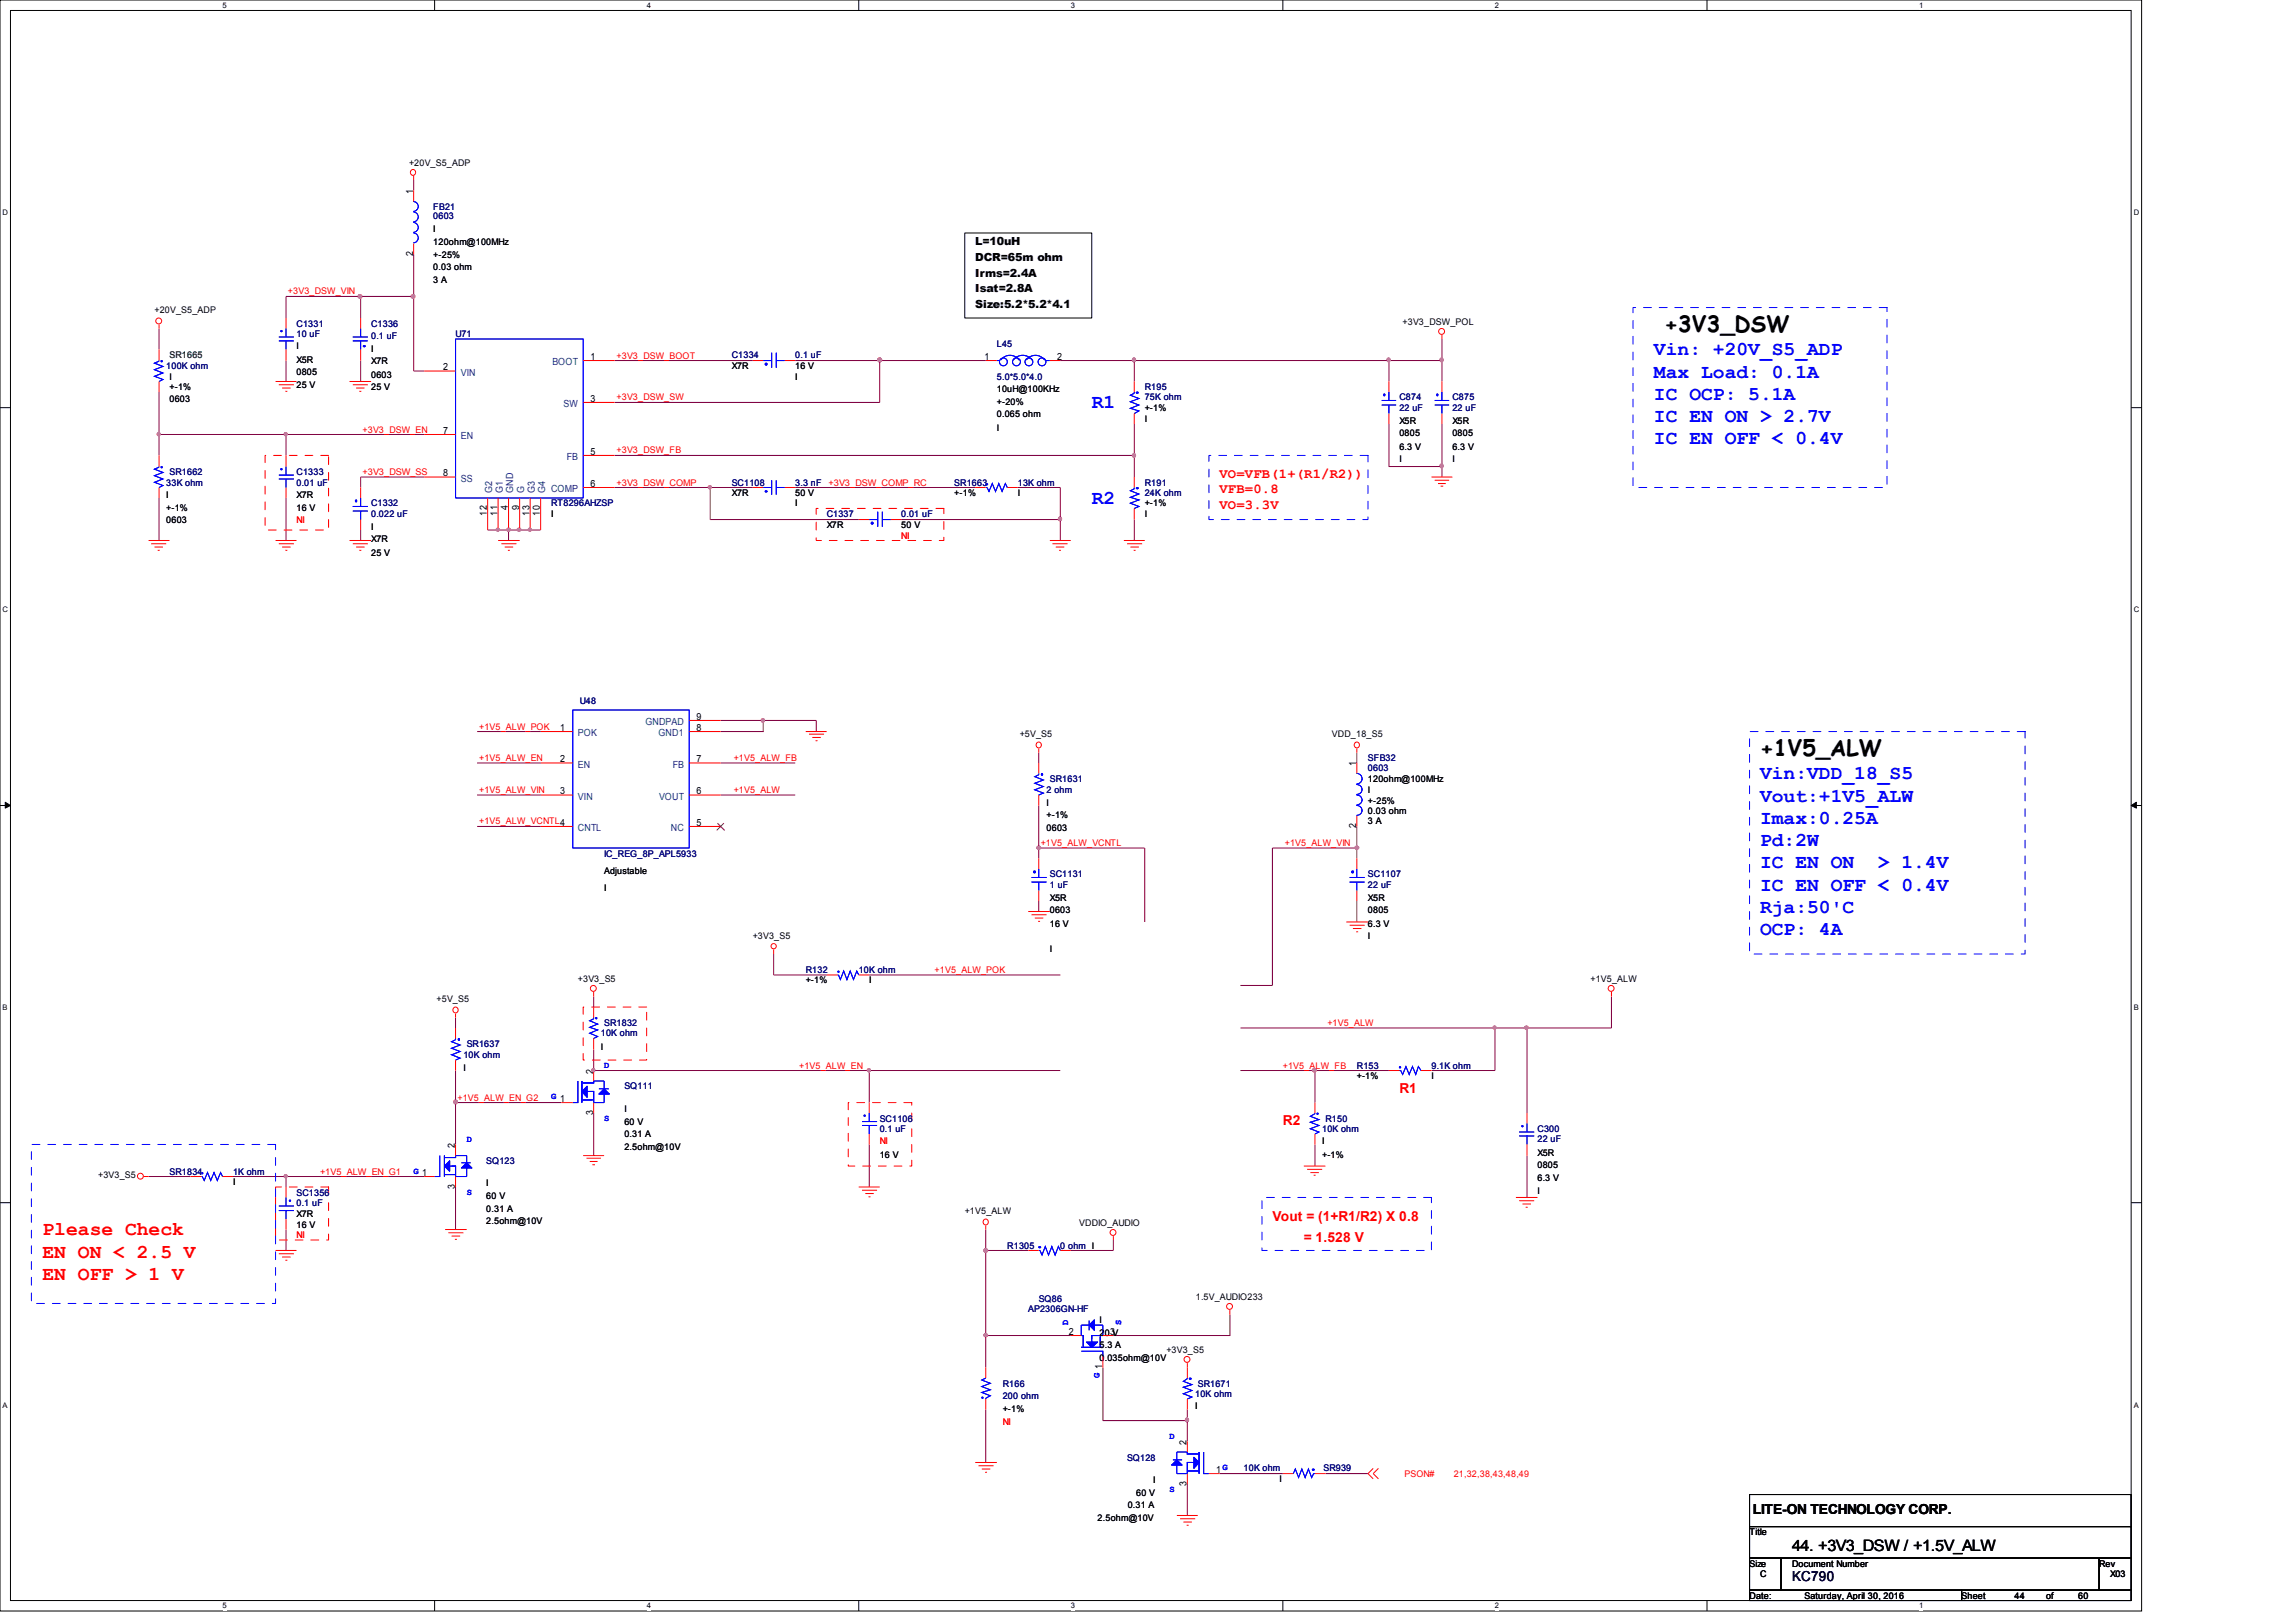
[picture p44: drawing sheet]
<svg xmlns="http://www.w3.org/2000/svg" width="297mm" height="210mm" viewBox="0 0 297 210" stroke-linecap="round" stroke-linejoin="round" font-family="sans-serif">
<defs><g id="words">
<g font-size="2.9">
<text x="215.3" y="43">+3V3_DSW</text>
<text x="227.7" y="97.9">+1V5_ALW</text>
</g>
<g font-size="2.5" fill="#00f">
<text x="214" y="46">Vin: +20V_S5_ADP</text>
<text x="141.2" y="52.8">R1</text>
<text x="214" y="48.9">Max Load: 0.1A</text>
<text x="214" y="51.7">IC OCP: 5.1A</text>
<text x="214" y="54.6">IC EN ON &gt; 2.7V</text>
<text x="214" y="57.5">IC EN OFF &lt; 0.4V</text>
<text x="141.2" y="65.2">R2</text>
<text x="227.7" y="100.8">Vin:VDD_18_S5</text>
<text x="227.7" y="103.7">Vout:+1V5_ALW</text>
<text x="227.7" y="106.6">Imax:0.25A</text>
<text x="227.7" y="109.5">Pd:2W</text>
<text x="227.7" y="112.4">IC EN ON</text>
<text x="242.9" y="112.4">&gt; 1.4V</text>
<text x="227.7" y="115.2">IC EN OFF &lt; 0.4V</text>
<text x="227.7" y="118.1">Rja:50'C</text>
<text x="227.7" y="121">OCP: 4A</text>
</g>
<g font-size="2.5" fill="#f00">
<text x="5.5" y="159.9">Please Check</text>
<text x="5.5" y="162.7">EN ON &lt; 2.5 V</text>
<text x="5.5" y="165.6">EN OFF &gt; 1 V</text>
</g>
<text font-size="2" x="231.8" y="200.7">44. +3V3_DSW / +1.5V_ALW</text>
<g font-size="1.8" fill="#f00">
<text x="157.7" y="61.8">VO=VFB(1+(R1/R2))</text>
<text x="157.7" y="63.8">VFB=0.8</text>
<text x="157.7" y="65.9">VO=3.3V</text>
<text x="181" y="141.5">R1</text>
<text x="165.9" y="145.6">R2</text>
<text x="164.6" y="158">Vout = (1+R1/R2) X 0.8</text>
<text x="168.7" y="160.7">= 1.528 V</text>
</g>
<text font-size="1.8" x="226.7" y="195.9">LITE-ON TECHNOLOGY CORP.</text>
<text font-size="1.8" fill="#000040" x="231.8" y="204.6">KC790</text>
<g font-size="1.4">
<text x="126.2" y="31.8">L=10uH</text>
<text x="126.2" y="33.8">DCR=65m ohm</text>
<text x="126.2" y="35.8">Irms=2.4A</text>
<text x="126.2" y="37.8">Isat=2.8A</text>
<text x="126.2" y="39.9">Size:5.2*5.2*4.1</text>
</g>
<g font-size="1.3">
<text x="53.4" y="25.1" transform="rotate(-90 53.4 25.1)">1</text>
<text x="53.4" y="33.1" transform="rotate(-90 53.4 33.1)">2</text>
<text x="57.3" y="47.9">2</text>
<text x="76.4" y="46.6">1</text>
<text x="127.3" y="46.6">1</text>
<text x="136.7" y="46.6">2</text>
<text x="76.4" y="52">3</text>
<text x="57.3" y="56.1">7</text>
<text x="76.4" y="58.8">5</text>
<text x="57.3" y="61.6">8</text>
<text x="76.4" y="63">6</text>
<text x="63" y="66.7" transform="rotate(-90 63 66.7)">12</text>
<text x="64.3" y="66.7" transform="rotate(-90 64.3 66.7)">11</text>
<text x="65.7" y="66" transform="rotate(-90 65.7 66)">4</text>
<text x="67.1" y="66" transform="rotate(-90 67.1 66)">9</text>
<text x="68.5" y="66.7" transform="rotate(-90 68.5 66.7)">13</text>
<text x="69.8" y="66.7" transform="rotate(-90 69.8 66.7)">10</text>
<text x="72.5" y="94.6">1</text>
<text x="90.1" y="94.6">8</text>
<text x="90.1" y="93.1">9</text>
<text x="72.5" y="98.6">2</text>
<text x="90.1" y="98.6">7</text>
<text x="175.4" y="99.1" transform="rotate(-90 175.4 99.1)">1</text>
<text x="72.5" y="102.8">3</text>
<text x="90.1" y="102.8">6</text>
<text x="90.1" y="106.8">5</text>
<text x="175.4" y="107.2" transform="rotate(-90 175.4 107.2)">2</text>
<text x="72.5" y="142.6">1</text>
<text x="76.7" y="138.9" transform="rotate(-90 76.7 138.9)">2</text>
<text x="58.8" y="148.6" transform="rotate(-90 58.8 148.6)">2</text>
<text x="76.7" y="144.3" transform="rotate(-90 76.7 144.3)">3</text>
<text x="58.8" y="153.8" transform="rotate(-90 58.8 153.8)">3</text>
<text x="138.3" y="172.7">2</text>
<text x="143.6" y="172.7">3</text>
<text x="142.6" y="177.1" transform="rotate(-90 142.6 177.1)">1</text>
<text x="153.5" y="186.9" transform="rotate(-90 153.5 186.9)">2</text>
<text x="157.3" y="190.6">1</text>
<text x="153.5" y="192.3" transform="rotate(-90 153.5 192.3)">3</text>
</g>
<g font-size="1.3" fill="#004080">
<text x="71.5" y="47.2">BOOT</text>
<text x="59.6" y="48.6">VIN</text>
<text x="72.9" y="52.7">SW</text>
<text x="59.6" y="56.8">EN</text>
<text x="73.3" y="59.5">FB</text>
<text x="59.6" y="62.3">SS</text>
<text x="63.7" y="63.8" transform="rotate(-90 63.7 63.8)">G2</text>
<text x="65" y="63.8" transform="rotate(-90 65 63.8)">G1</text>
<text x="66.4" y="63.8" transform="rotate(-90 66.4 63.8)">GND</text>
<text x="67.8" y="63.8" transform="rotate(-90 67.8 63.8)">G</text>
<text x="69.2" y="63.8" transform="rotate(-90 69.2 63.8)">G3</text>
<text x="70.5" y="63.8" transform="rotate(-90 70.5 63.8)">G4</text>
<text x="71.3" y="63.7">COMP</text>
<text x="74.8" y="95.2">POK</text>
<text x="83.5" y="93.8">GNDPAD</text>
<text x="85.2" y="95.2">GND1</text>
<text x="74.8" y="99.3">EN</text>
<text x="87" y="99.3">FB</text>
<text x="74.8" y="103.5">VIN</text>
<text x="74.8" y="107.5">CNTL</text>
<text x="85.3" y="103.5">VOUT</text>
<text x="86.8" y="107.5">NC</text>
</g>
<g font-size="1.2">
<text x="52.9" y="21.4">+20V_S5_ADP</text>
<text x="56" y="30.1">I</text>
<text x="56" y="31.7">120ohm@100MHz</text>
<text x="56" y="33.4">+-25%</text>
<text x="56" y="35">0.03 ohm</text>
<text x="20" y="40.6">+20V_S5_ADP</text>
<text x="56" y="36.6">3 A</text>
<text x="181.4" y="42">+3V3_DSW_POL</text>
<text x="38.4" y="45.2">I</text>
<text x="38.4" y="46.9">X5R</text>
<text x="48" y="45.6">I</text>
<text x="48" y="47.2">X7R</text>
<text x="94.7" y="47.8">X7R</text>
<text x="102.9" y="47.8">16 V</text>
<text x="21.9" y="49.1">I</text>
<text x="21.9" y="50.5">+-1%</text>
<text x="21.9" y="52.1">0603</text>
<text x="38.4" y="48.5">0805</text>
<text x="38.4" y="50.2">25 V</text>
<text x="48" y="48.9">0603</text>
<text x="48" y="50.5">25 V</text>
<text x="102.9" y="49.1">I</text>
<text x="128.9" y="50.7">10uH@100KHz</text>
<text x="128.9" y="52.4">+-20%</text>
<text x="148.1" y="53.2">+-1%</text>
<text x="128.9" y="54">0.065 ohm</text>
<text x="128.9" y="55.7">I</text>
<text x="148.1" y="54.6">I</text>
<text x="181" y="54.9">X5R</text>
<text x="181" y="56.5">0805</text>
<text x="181" y="58.2">6.3 V</text>
<text x="181" y="59.8">I</text>
<text x="187.9" y="54.9">X5R</text>
<text x="187.9" y="56.5">0805</text>
<text x="187.9" y="58.2">6.3 V</text>
<text x="187.9" y="59.8">I</text>
<text x="21.5" y="64.4">I</text>
<text x="38.4" y="64.4">X7R</text>
<text x="94.7" y="64.2">X7R</text>
<text x="102.9" y="64.2">50 V</text>
<text x="102.9" y="65.5">I</text>
<text x="123.4" y="64.2">+-1%</text>
<text x="131.7" y="64.2">I</text>
<text x="148.1" y="65.5">+-1%</text>
<text x="21.5" y="66.1">+-1%</text>
<text x="21.5" y="67.7">0603</text>
<text x="38.4" y="66.1">16 V</text>
<text x="48" y="68.6">I</text>
<text x="48" y="70.2">X7R</text>
<text x="48" y="71.9">25 V</text>
<text x="71.3" y="66.9">I</text>
<text x="106.9" y="68.3">X7R</text>
<text x="116.6" y="68.3">50 V</text>
<text x="148.1" y="66.9">I</text>
<text x="131.9" y="95.4">+5V_S5</text>
<text x="172.3" y="95.4">VDD_18_S5</text>
<text x="177" y="101.2">120ohm@100MHz</text>
<text x="135.4" y="104.2">I</text>
<text x="135.4" y="105.8">+-1%</text>
<text x="135.4" y="107.5">0603</text>
<text x="177" y="102.6">I</text>
<text x="177" y="104">+-25%</text>
<text x="177" y="105.3">0.03 ohm</text>
<text x="177" y="106.7">3 A</text>
<text x="78.1" y="113">Adjustable</text>
<text x="78.1" y="115.2">I</text>
<text x="135.8" y="116.6">X5R</text>
<text x="135.8" y="118.2">0603</text>
<text x="135.8" y="119.9">16 V</text>
<text x="177" y="116.6">X5R</text>
<text x="177" y="118.2">0805</text>
<text x="177" y="119.9">6.3 V</text>
<text x="97.4" y="121.5">+3V3_S5</text>
<text x="135.8" y="123.2">I</text>
<text x="177" y="121.5">I</text>
<text x="56.5" y="129.7">+5V_S5</text>
<text x="74.8" y="127">+3V3_S5</text>
<text x="104.2" y="127.3">+-1%</text>
<text x="112.4" y="127.3">I</text>
<text x="205.7" y="127">+1V5_ALW</text>
<text x="77.7" y="135.8">I</text>
<text x="59.9" y="138.5">I</text>
<text x="80.8" y="143.8">I</text>
<text x="175.5" y="139.6">+-1%</text>
<text x="185.2" y="139.6">I</text>
<text x="80.8" y="145.5">60 V</text>
<text x="80.8" y="147.2">0.31 A</text>
<text x="80.8" y="148.8">2.5ohm@10V</text>
<text x="113.8" y="149.8">16 V</text>
<text x="171" y="148.1">I</text>
<text x="171" y="149.8">+-1%</text>
<text x="198.9" y="149.5">X5R</text>
<text x="12.7" y="152.5">+3V3_S5</text>
<text x="30.1" y="153.3">I</text>
<text x="62.9" y="153.5">I</text>
<text x="62.9" y="155.1">60 V</text>
<text x="198.9" y="151.1">0805</text>
<text x="198.9" y="152.8">6.3 V</text>
<text x="198.9" y="154.4">I</text>
<text x="38.4" y="157.5">X7R</text>
<text x="38.4" y="158.8">16 V</text>
<text x="62.9" y="156.8">0.31 A</text>
<text x="62.9" y="158.4">2.5ohm@10V</text>
<text x="124.8" y="157.1">+1V5_ALW</text>
<text x="139.6" y="158.6">VDDIO_AUDIO</text>
<text x="142.2" y="171.2">I</text>
<text x="142.2" y="172.8">20 V</text>
<text x="154.7" y="168.1">1.5V_AUDIO233</text>
<text x="142.2" y="174.4">5.3 A</text>
<text x="142.2" y="176.1">0.035ohm@10V</text>
<text x="150.9" y="175">+3V3_S5</text>
<text x="129.7" y="182.7">+-1%</text>
<text x="154.6" y="182.4">I</text>
<text x="149.2" y="191.9">I</text>
<text x="165.5" y="191.8">I</text>
<text x="142" y="196.9">2.5ohm@10V</text>
<text x="145.9" y="195.2">0.31 A</text>
<text x="147" y="193.5">60 V</text>
<text x="226.3" y="198.6">Title</text>
<text x="226.3" y="202.7">Size</text>
<text x="231.8" y="202.7">Document Number</text>
<text x="271.5" y="202.7">Rev</text>
<text x="226.3" y="206.8">Date:</text>
<text x="227.7" y="204">C</text>
<text x="233.4" y="206.8">Saturday, April 30, 2016</text>
<text x="253.7" y="206.8">Sheet</text>
<text x="260.6" y="206.8">44</text>
<text x="264.7" y="206.8">of</text>
<text x="268.8" y="206.8">60</text>
<text x="273" y="204">X03</text>
</g>
<g font-size="1.2" fill="#000080">
<text x="56" y="27.2">FB21</text>
<text x="56" y="28.4">0603</text>
<text x="21.5" y="47.8">100K ohm</text>
<text x="38.4" y="42.2">C1331</text>
<text x="38.4" y="43.6">10 uF</text>
<text x="48" y="42.2">C1336</text>
<text x="48" y="43.9">0.1 uF</text>
<text x="58.9" y="43.6">U71</text>
<text x="94.7" y="46.3">C1334</text>
<text x="102.9" y="46.3">0.1 uF</text>
<text x="128.9" y="45">L45</text>
<text x="128.9" y="49.1">5.0*5.0*4.0</text>
<text x="148.1" y="50.5">R195</text>
<text x="148.1" y="51.8">75K ohm</text>
<text x="181" y="51.8">C874</text>
<text x="181" y="53.2">22 uF</text>
<text x="187.9" y="51.8">C875</text>
<text x="187.9" y="53.2">22 uF</text>
<text x="21.5" y="62.8">33K ohm</text>
<text x="21.9" y="61.5">SR1662</text>
<text x="38.4" y="61.5">C1333</text>
<text x="38.4" y="62.8">0.01 uF</text>
<text x="48" y="65.5">C1332</text>
<text x="71.3" y="65.5">RT8296AHZSP</text>
<text x="94.7" y="62.8">SC1108</text>
<text x="102.9" y="62.8">3.3 nF</text>
<text x="123.4" y="62.8">SR1663</text>
<text x="131.7" y="62.8">13K ohm</text>
<text x="148.1" y="62.8">R191</text>
<text x="148.1" y="64.2">24K ohm</text>
<text x="48" y="66.9">0.022 uF</text>
<text x="106.9" y="66.9">C1337</text>
<text x="116.6" y="66.9">0.01 uF</text>
<text x="75" y="91.1">U48</text>
<text x="135.8" y="101.2">SR1631</text>
<text x="177" y="98.5">SFB32</text>
<text x="177" y="99.8">0603</text>
<text x="135.4" y="102.6">2 ohm</text>
<text x="78.1" y="110.8">IC_REG_8P_APL5933</text>
<text x="135.8" y="113.5">SC1131</text>
<text x="177" y="113.5">SC1107</text>
<text x="135.8" y="114.9">1 uF</text>
<text x="177" y="114.9">22 uF</text>
<text x="104.2" y="125.9">R132</text>
<text x="111.1" y="125.9">10K ohm</text>
<text x="59.9" y="136.9">10K ohm</text>
<text x="60.4" y="135.5">SR1637</text>
<text x="77.7" y="134.1">10K ohm</text>
<text x="78.1" y="132.8">SR1832</text>
<text x="80.8" y="141">SQ111</text>
<text x="175.5" y="138.3">R153</text>
<text x="185.2" y="138.3">9.1K ohm</text>
<text x="113.8" y="145.1">SC1106</text>
<text x="113.8" y="146.5">0.1 uF</text>
<text x="171" y="146.5">10K ohm</text>
<text x="171.4" y="145.1">R150</text>
<text x="198.9" y="146.5">C300</text>
<text x="198.9" y="147.8">22 uF</text>
<text x="21.9" y="152">SR1834</text>
<text x="30.1" y="152">1K ohm</text>
<text x="38.4" y="154.7">SC1356</text>
<text x="62.9" y="150.6">SQ123</text>
<text x="38.4" y="156">0.1 uF</text>
<text x="130.3" y="161.5">R1305</text>
<text x="137.2" y="161.5">0 ohm I</text>
<text x="133" y="169.8">AP2306GN-HF</text>
<text x="134.4" y="168.4">SQ86</text>
<text x="129.7" y="179.4">R166</text>
<text x="154.9" y="179.4">SR1671</text>
<text x="129.7" y="181">200 ohm</text>
<text x="154.6" y="180.8">10K ohm</text>
<text x="145.8" y="189">SQ128</text>
<text x="160.9" y="190.3">10K ohm</text>
<text x="171.2" y="190.3">SR939</text>
</g>
<g font-size="1.2" fill="#f00">
<text x="37.3" y="38.1">+3V3_DSW_VIN</text>
<text x="79.8" y="46.4">+3V3_DSW_BOOT</text>
<text x="79.8" y="51.8">+3V3_DSW_SW</text>
<text x="46.9" y="56">+3V3_DSW_EN</text>
<text x="79.8" y="58.7">+3V3_DSW_FB</text>
<text x="46.9" y="61.5">+3V3_DSW_SS</text>
<text x="79.8" y="62.8">+3V3_DSW_COMP</text>
<text x="107.2" y="62.8">+3V3_DSW_COMP_RC</text>
<text x="38.4" y="67.7">NI</text>
<text x="116.6" y="69.7">NI</text>
<text x="62" y="94.4">+1V5_ALW_POK</text>
<text x="62" y="98.5">+1V5_ALW_EN</text>
<text x="94.9" y="98.5">+1V5_ALW_FB</text>
<text x="62" y="102.6">+1V5_ALW_VIN</text>
<text x="62" y="106.7">+1V5_ALW_VCNTL4</text>
<text x="94.9" y="102.6">+1V5_ALW</text>
<text x="134.6" y="109.5">+1V5_ALW_VCNTL</text>
<text x="166.2" y="109.5">+1V5_ALW_VIN</text>
<text x="120.9" y="125.9">+1V5_ALW_POK</text>
<text x="171.7" y="132.8">+1V5_ALW</text>
<text x="59.2" y="142.4">+1V5_ALW_EN_G2</text>
<text x="103.4" y="138.3">+1V5_ALW_EN</text>
<text x="165.9" y="138.3">+1V5_ALW_FB</text>
<text x="113.8" y="148.1">NI</text>
<text x="41.4" y="152">+1V5_ALW_EN_G1</text>
<text x="38.4" y="160.2">NI</text>
<text x="129.7" y="184.3">NI</text>
<text x="181.7" y="191.1">PSON#</text>
<text x="188" y="191.1">21,32,38,43,48,49</text>
</g>
<text font-size="1.2" fill="#008000" x="21.9" y="46.3">SR1665</text>
<g font-size="1.2" fill="#00f">
<text x="71.3" y="142.2">G</text>
<text x="78.1" y="138.2">D</text>
<text x="60.4" y="147.7">D</text>
<text x="78.1" y="145">S</text>
<text x="53.5" y="151.9">G 1</text>
<text x="53.5" y="151.9">G</text>
<text x="60.4" y="154.6">S</text>
<text x="138.2" y="171.4" transform="rotate(-90 138.2 171.4)">D</text>
<text x="145" y="171.4" transform="rotate(-90 145 171.4)">S</text>
<text x="142.2" y="178.3" transform="rotate(-90 142.2 178.3)">G</text>
<text x="151.3" y="186.2">D</text>
<text x="158.2" y="190.2">G</text>
<text x="151.3" y="193">S</text>
</g>
<g font-size="1">
<text x="28.8" y="1">5</text>
<text x="83.7" y="1">4</text>
<text x="138.5" y="1">3</text>
<text x="193.4" y="1">2</text>
<text x="248.2" y="1">1</text>
<text x=".3" y="27.9">D</text>
<text x="276" y="27.9">D</text>
<text x=".3" y="79.2">C</text>
<text x="276" y="79.2">C</text>
<text x=".3" y="130.7">B</text>
<text x="276" y="130.7">B</text>
<text x=".3" y="182.1">A</text>
<text x="276" y="182.1">A</text>
<text x="28.8" y="208.1">5</text>
<text x="83.7" y="208.1">4</text>
<text x="138.5" y="208.1">3</text>
<text x="193.4" y="208.1">2</text>
<text x="248.2" y="208.1">1</text>
</g>
</g></defs>
<path d="M0 0h277v208.4h-277zM1.4 1.4h274.3v205.7h-274.3z" fill="none" stroke="#000" stroke-width=".13"/>
<g fill="#fff">
<path d="M28.8 .2h.5v1.1h-.5z" fill-rule="evenodd"/>
<path d="M28.8 207.3h.5v1.1h-.5z" fill-rule="evenodd"/>
</g>
<path d="M56.2 0v1.4M56.2 207.1v1.3" fill="none" stroke="#000" stroke-width=".13"/>
<g fill="#fff">
<path d="M83.7 .2h.5v1.1h-.5z" fill-rule="evenodd"/>
<path d="M83.7 207.3h.5v1.1h-.5z" fill-rule="evenodd"/>
</g>
<path d="M111.1 0v1.4M111.1 207.1v1.3" fill="none" stroke="#000" stroke-width=".13"/>
<g fill="#fff">
<path d="M138.5 .2h.5v1.1h-.5z" fill-rule="evenodd"/>
<path d="M138.5 207.3h.5v1.1h-.5z" fill-rule="evenodd"/>
</g>
<path d="M165.9 0v1.4M165.9 207.1v1.3" fill="none" stroke="#000" stroke-width=".13"/>
<g fill="#fff">
<path d="M193.4 .2h.5v1.1h-.5z" fill-rule="evenodd"/>
<path d="M193.4 207.3h.5v1.1h-.5z" fill-rule="evenodd"/>
</g>
<path d="M220.8 0v1.4M220.8 207.1v1.3" fill="none" stroke="#000" stroke-width=".13"/>
<g fill="#fff">
<path d="M248.2 .2h.6v1.1h-.6z" fill-rule="evenodd"/>
<path d="M248.2 207.3h.6v1.1h-.6z" fill-rule="evenodd"/>
<path d="M.3 27h.6v1.1h-.6z" fill-rule="evenodd"/>
<path d="M276 27h.6v1.1h-.6z" fill-rule="evenodd"/>
<path d="M.3 78.4h.6v1.1h-.6z" fill-rule="evenodd"/>
<path d="M276 78.4h.6v1.1h-.6z" fill-rule="evenodd"/>
</g>
<path d="M0 52.7h1.4M275.7 52.7h1.3" fill="none" stroke="#000" stroke-width=".13"/>
<g fill="#fff">
<path d="M.3 129.9h.6v1.1h-.6z" fill-rule="evenodd"/>
<path d="M276 129.9h.6v1.1h-.6z" fill-rule="evenodd"/>
</g>
<path d="M0 104.2h1.4M275.7 104.2h1.3" fill="none" stroke="#000" stroke-width=".13"/>
<path d="M.7 103.8l.7 .4-.7 .4zM275.7 104.2l.7-.4v.8z" fill="#000" stroke="#000" stroke-width=".13"/>
<g fill="#fff">
<path d="M.3 181.3h.6v1.1h-.6z" fill-rule="evenodd"/>
<path d="M276 181.3h.6v1.1h-.6z" fill-rule="evenodd"/>
</g>
<path d="M124.8 30.1h16.4v11h-16.4zM0 155.6h1.4M275.7 155.6h1.3M226.3 193.4h49.4v4.1h-49.4zM226.3 197.5h49.4v4.1h-49.4zM226.3 201.6h4.1v4.1h-4.1zM226.3 205.7h27.4v1.4h-27.4zM230.4 201.6h41.1v4.1h-41.1zM253.7 205.7h22v1.4h-22zM271.5 201.6h4.2v4.1h-4.2z" fill="none" stroke="#000" stroke-width=".13"/>
<g fill="none" stroke="#800040" stroke-width=".13">
<path d="M46.7 38.4h6.8M53.5 38.4v9.6h1.4M53.5 32.9v5.5M53.5 23.3v1.3M20.6 56.2h16.4M20.6 50.7v5.5M20.6 42.5v2.7M20.6 56.2v2.7M37 41.1v-2.7h9.7v2.7M37 46.7v2.7M37 56.2v2.7M37 56.2h17.9"/>
<path d="M46.7 46.7v2.7M79.5 46.7h17.9M79.5 58.9h67.2M102.9 46.7h10.9M113.8 46.7v5.4h-34.3M113.8 46.7h13.7M137.2 46.7h9.5M146.7 46.7h33M146.7 46.7v2.7M146.7 54.9v4M146.7 58.9v2.8M179.7 46.7h6.8"/>
<path d="M179.7 54.9v5.5h6.8M179.7 46.7v2.7M186.5 46.7v2.7M186.5 54.9v5.5M186.5 43.9v2.8M20.6 64.4v5.5M37 64.4v5.5M46.7 68.6v1.3M54.9 61.7h-8.2v1.4M63.1 68.6h2.7M65.8 68.6v1.3M65.8 68.6h4.1"/>
<path d="M79.5 63.1h12.4M91.9 63.1v4.1h19.2M91.9 63.1h5.5M102.9 63.1h23.3M116.6 67.2h20.6M131.7 63.1h5.5v4.1M137.2 67.2v2.7M146.7 67.2v2.7M186.5 60.4v1.3M61.7 94.7h8.2M61.7 98.7h8.2M93.2 98.7h9.7"/>
<path d="M93.2 93.2h5.5M98.7 93.2v1.5h-5.5M98.7 93.2h6.9v1.5M134.4 97.4v1.3M175.5 97.4v1.3M61.7 102.9h8.2M61.7 106.9h8.2M93.2 102.9h9.7M134.4 116.6v1.3M134.4 109.7v1.4M134.4 104.2v5.5M134.4 109.7h13.7v9.6"/>
<path d="M175.5 109.7v1.4M175.5 116.6v2.7M175.5 106.9v2.8M175.5 109.7h-10.9v17.8h-4.2M58.9 131.7v1.3M58.9 138.5v4.2M76.8 135.8v2.7h35.6M76.8 128.9v1.4M100.1 123.4v2.8h6.8M112.4 138.5h24.8M112.4 126.2h24.8M112.4 138.5v4.2"/>
<path d="M160.4 133h33M160.4 138.5h9.7M170.1 138.5h9.6M170.1 138.5v4.2M193.4 133v5.5h-8.2M193.4 133h4.1M197.5 133v11M208.4 128.9v4.1h-10.9M19.2 152.2h5.4M30.1 152.2h6.9v1.4M37 159.1v2.7M37 152.2h17.9"/>
<path d="M58.9 142.7h13.7M58.9 142.7v5.4M58.9 153.6v5.5M76.8 144v5.5M112.4 148.1v5.5M127.5 159.1v2.7h5.5M170.1 148.1v2.8M197.5 149.5v5.4M127.5 172.8v4.2M127.5 161.8v11h11M142.7 177v6.8h10.9M144 160.4v1.4h-5.5"/>
<path d="M159.1 170.1v2.7h-15.1M127.5 182.4v6.8M153.6 183.8v2.7M153.6 192v4.1M153.6 182.4v1.4M157.7 190.7h8.2M171.5 190.7h5.5"/>
</g>
<g fill="#f0f" stroke="#f0f" stroke-width=".13">
<path d="M127.3 172.6h.4l.1 .2-.1 .1h-.4v-.1z" fill-rule="evenodd"/>
<path d="M169.8 138.3h.4l.1 .2-.1 .1h-.4v-.1z" fill-rule="evenodd"/>
<path d="M197.3 132.8h.3l.1 .2-.1 .1h-.3l-.1-.1z" fill-rule="evenodd"/>
<path d="M134.2 109.5h.3l.1 .2-.1 .1h-.3l-.1-.1z" fill-rule="evenodd"/>
<path d="M169.8 138.3h.4l.1 .2-.1 .1h-.4v-.1z" fill-rule="evenodd"/>
<path d="M175.3 109.5h.4l.1 .2-.1 .1h-.4v-.1z" fill-rule="evenodd"/>
<path d="M65.6 68.4h.4v.1v.2h-.4l-.1-.2z" fill-rule="evenodd"/>
<path d="M67 68.4h.3l.1 .1-.1 .2h-.3l-.1-.2z" fill-rule="evenodd"/>
<path d="M127.3 172.6h.4l.1 .2-.1 .1h-.4v-.1z" fill-rule="evenodd"/>
<path d="M169.8 138.3h.4l.1 .2-.1 .1h-.4v-.1z" fill-rule="evenodd"/>
<path d="M197.3 132.8h.3l.1 .2-.1 .1h-.3l-.1-.1z" fill-rule="evenodd"/>
<path d="M134.2 109.5h.3l.1 .2-.1 .1h-.3l-.1-.1z" fill-rule="evenodd"/>
<path d="M169.8 138.3h.4l.1 .2-.1 .1h-.4v-.1z" fill-rule="evenodd"/>
<path d="M175.3 109.5h.4l.1 .2-.1 .1h-.4v-.1z" fill-rule="evenodd"/>
<path d="M65.6 68.4h.4v.1v.2h-.4l-.1-.2z" fill-rule="evenodd"/>
<path d="M67 68.4h.3l.1 .1-.1 .2h-.3l-.1-.2z" fill-rule="evenodd"/>
<circle cx="127.5" cy="161.8" r=".25"/>
<circle cx="193.3" cy="133" r=".21"/>
<circle cx="112.4" cy="138.5" r=".21"/>
<circle cx="76.7" cy="138.5" r=".21"/>
<circle cx="58.9" cy="142.6" r=".25"/>
<circle cx="113.8" cy="46.6" r=".25"/>
<circle cx="179.6" cy="46.5" r=".24"/>
<circle cx="20.5" cy="56.2" r=".21"/>
<circle cx="46.6" cy="38.4" r=".25"/>
<circle cx="186.5" cy="46.5" r=".24"/>
<circle cx="53.4" cy="38.4" r=".25"/>
<circle cx="146.7" cy="58.9" r=".24"/>
<circle cx="37" cy="56.2" r=".21"/>
<circle cx="186.5" cy="60.3" r=".24"/>
<circle cx="91.8" cy="63" r=".21"/>
<circle cx="137.1" cy="67.1" r=".24"/>
<circle cx="146.7" cy="46.5" r=".24"/>
<circle cx="64.4" cy="68.5" r=".21"/>
<circle cx="68.5" cy="68.5" r=".21"/>
<circle cx="37" cy="152.2" r=".21"/>
<circle cx="153.5" cy="183.7" r=".24"/>
<circle cx="98.7" cy="93.2" r=".24"/>
</g>
<g fill="none" stroke="#f00" stroke-width=".13">
<path d="M53.5 22.8v.5M53.5 24.6v1.5M53.5 31.5v1.4M20.6 42v.5M20.6 45.2v1.5M20.6 49.4v1.3M20.6 58.9v1.5M35.6 49.4h2.8M36.1 49.8h1.9M36.5 50.2h1.1M36.9 50.6h.3M37 41.1v1.4"/>
<path d="M37 45.2v1.5M37 58.9v1.5M45.2 49.4h2.8M45.6 49.8h2M46.1 50.2h1.1M46.5 50.6h.2M46.7 41.1v1.4M46.7 45.2v1.5M54.9 56.2h4M54.9 48h4M75.4 58.9h4.1M75.4 52.1h4.1"/>
<path d="M75.4 46.7h4.1M97.4 46.7h1.3M101.5 46.7h1.4M127.5 46.7h1.4M135.8 46.7h1.4M146.7 49.4v1.3M146.7 53.5v1.4M179.7 49.4v1.3M179.7 53.5v1.4M186.5 43.3v.6M186.5 49.4v1.3M186.5 53.5v1.4"/>
<path d="M19.2 69.9h2.7M19.6 70.4h1.9M20 70.8h1.1M20.4 71.2h.3M20.6 63.1v1.3M35.6 69.9h2.8M36.1 70.4h1.9M36.5 70.8h1.1M36.9 71.2h.3M37 63.1v1.3M45.2 69.9h2.8M45.6 70.4h2"/>
<path d="M46.1 70.8h1.1M46.5 71.2h.2M46.7 63.1v1.3M46.7 67.2v1.4M54.9 61.7h4M63.1 64.4v4.2M64.4 69.9h2.8M64.4 64.4v4.2M64.9 70.4h1.9M65.3 70.8h1.1M65.7 71.2h.3M65.8 64.4v4.2"/>
<path d="M67.2 64.4v4.2M68.6 64.4v4.2M69.9 64.4v4.2M75.4 63.1h4.1M97.4 63.1h1.3M101.5 63.1h1.4M111.1 67.2h1.3M115.2 67.2h1.4M126.2 63.1h1.3M130.3 63.1h1.4M135.8 69.9h2.7M136.1 70.4h2"/>
<path d="M136.6 70.8h1.1M137 71.2h.2M145.4 69.9h2.7M145.8 70.4h1.9M146.2 70.8h1.1M146.6 71.2h.3M146.7 61.7v1.4M146.7 65.8v1.4M185.2 61.7h2.7M185.6 62.1h1.9M186 62.6h1M186.4 62.9h.3"/>
<path d="M69.9 94.7h4.2M69.9 98.7h4.2M89.2 94.7h4M89.2 98.7h4M89.2 93.2h4M104.2 94.7h2.7M104.6 95h2M105.1 95.4h1.1M105.5 95.8h.2M134.4 96.9v.5M134.4 98.7v1.4M175.5 96.9v.5"/>
<path d="M175.5 98.7v1.4M69.9 102.9h4.2M69.9 106.9h4.2M89.2 102.9h4M89.2 106.9h4M133 117.9h2.8M133.4 118.4h2M133.9 118.8h1.1M134.3 119.2h.2M134.4 102.9v1.3M134.4 111.1v1.3M134.4 115.2v1.4"/>
<path d="M174.2 119.3h2.8M174.6 119.7h1.9M175.5 105.6v1.3M175.5 111.1v1.3M175.5 115.2v1.4M58.9 131.1v.6M58.9 133v1.4M58.9 137.2v1.3M76.8 128.4v.5M76.8 130.3v1.4M76.8 134.4v1.4M76.8 138.5v1.4"/>
<path d="M100.1 122.9v.5M106.9 126.2h1.5M111.1 126.2h1.3M175 120.1h1.1M175.4 120.6h.3M179.7 138.5h1.3M183.8 138.5h1.4M208.4 128.4v.5M18.6 152.2h.6M24.6 152.2h1.5M28.8 152.2h1.3M37 153.6v1.3"/>
<path d="M37 157.7v1.4M54.9 152.2h1.3M57.6 159.1h2.8M58 159.5h1.9M58.4 159.9h1.1M58.9 148.1v1.4M58.9 152.2v1.4M72.6 142.7h1.5M75.4 149.5h2.7M75.9 149.9h1.8M76.3 150.3h1M76.6 150.7h.4"/>
<path d="M76.8 142.7v1.3M111.1 153.6h2.7M111.5 154h2M111.9 154.4h1.1M112.4 154.9h.2M112.4 142.7v1.3M112.4 146.7v1.4M127.5 158.6v.5M144 159.9v.5M168.7 150.9h2.7M169.1 151.3h1.9M169.5 151.7h1.1"/>
<path d="M169.9 152.1h.3M170.1 142.7v1.3M170.1 146.7v1.4M196.1 154.9h2.8M196.5 155.4h2M196.9 155.8h1.1M197.4 156.2h.2M197.5 144v1.4M197.5 148.1v1.4M35.6 161.8h2.8M36.1 162.2h1.9M36.5 162.6h1.1"/>
<path d="M36.9 163.1h.3M58.8 160.4h.3M127.5 177v1.3M133 161.8h1.4M137.2 161.8h1.3M138.5 172.8h1.4M142.7 175.5v1.5M142.7 172.8h1.3M153.6 176.4v1.9M159.1 169.5v.6M126.2 189.2h2.7M126.6 189.7h1.9"/>
<path d="M127 190.1h1.1M127.4 190.5h.3M127.5 181v1.4M152.2 196.1h2.7M152.7 196.5h1.9M153.1 196.9h1.1M153.5 197.4h.3M153.6 181v1.4M153.6 186.5v1.4M153.6 190.7v1.3M156.4 190.7h1.3M165.9 190.7h1.4"/>
<path d="M170.1 190.7h1.4M177.6 190l-.6 .7 .6 .6M178.3 190l-.7 .7 .7 .6"/>
<circle cx="53.4" cy="22.3" r=".36"/>
<circle cx="20.5" cy="41.5" r=".38"/>
<circle cx="186.5" cy="42.9" r=".38"/>
<circle cx="134.3" cy="96.4" r=".36"/>
<circle cx="175.5" cy="96.4" r=".36"/>
<circle cx="58.9" cy="130.7" r=".36"/>
<circle cx="76.8" cy="127.9" r=".38"/>
<circle cx="100.1" cy="122.4" r=".34"/>
<circle cx="208.4" cy="127.9" r=".38"/>
<circle cx="18.2" cy="152.2" r=".38"/>
<circle cx="127.5" cy="158.1" r=".36"/>
<circle cx="144" cy="159.5" r=".38"/>
<circle cx="153.5" cy="175.9" r=".38"/>
<circle cx="159" cy="169" r=".38"/>
</g>
<path d="M211.2 39.8h32.9v23.3h-32.9zM156.4 58.9h20.6v8.3h-20.6zM226.3 94.7h35.7v28.7h-35.7zM4.1 148.1h31.5v20.6h-31.5zM163.2 154.9h22v6.9h-22z" fill="none" stroke="#00f" stroke-width=".13" stroke-dasharray="1 1 1 1 1 1 1 1"/>
<path d="M34.3 58.9h8.2v9.7h-8.2zM105.6 65.8h16.5v4.1h-16.5zM75.4 130.3h8.3v6.9h-8.3zM35.6 153.6h6.9v6.8h-6.9zM109.7 142.7h8.2v8.2h-8.2z" fill="none" stroke="#f00" stroke-width=".13" stroke-dasharray="1 1 1 1 1 1 1 1"/>
<g fill="none" stroke="#00f" stroke-width=".13">
<path d="M53.5 26.1a.64 .64 0 0 1 .6 .6 .64 .64 0 0 1-.6 .6M53.5 27.4a.64 .64 0 0 1 .6 .7 .64 .64 0 0 1-.6 .6M53.5 28.8a.64 .64 0 0 1 .6 .6 .64 .64 0 0 1-.6 .7M53.5 30.1a.64 .64 0 0 1 .6 .7 .64 .64 0 0 1-.6 .6M20.6 46.7l-.6 .3 1.1 .4-1.1 .4 1.1 .5-1.1 .4 1.1 .4-.5 .3M36.1 44.1h1.9M36.1 43.6h1.9M37 44.1v1.1M37 42.5v1.1M45.6 44.1h2M45.6 43.6h2M46.7 42.5v1.1"/>
<path d="M46.7 44.1v1.1M58.9 43.9h16.5v20.5h-16.5zM98.7 46.7h1.1M99.8 45.6v2M100.4 45.6v2M100.4 46.7h1.1M128.9 46.7h.4M129.5 46.6a1.44 1.44 0 0 1 2.3 0M131.1 46.6a1.51 1.51 0 0 1 2.4 0M132.8 46.6a1.44 1.44 0 0 1 2.3 0M135.2 46.7h.6M146.7 50.7v.2l-.5 .2 1.1 .5-1.1 .4 1.1 .4-1.1 .4 1.1 .4-.6 .3"/>
<path d="M178.7 51.8h1.9M178.7 52.4h1.9M179.7 52.4v1.1M179.7 50.7v1.1M185.6 51.8h1.9M185.6 52.4h1.9M186.5 52.4v1.1M186.5 50.7v1.1M20.6 60.4v.1l-.6 .2 1.1 .4-1.1 .5 1.1 .4-1.1 .4 1.1 .4-.5 .3M36.1 62h1.9M36.1 61.5h1.9M37 62v1.1"/>
<path d="M37 60.4v1.1M45.6 66.1h2M45.6 65.5h2M46.7 66.1v1.1M46.7 64.4v1.1M98.7 63.1h1.1M99.8 62.1v1.9M100.4 62.1v1.9M100.4 63.1h1.1M112.4 67.2h1.1M113.5 66.2v2M114.1 66.2v2"/>
<path d="M114.1 67.2h1.1M127.5 63.1h.2l.2 .5 .5-1 .4 1 .4-1 .4 1 .4-1 .3 .5M146.7 63.1v.1l-.5 .3 1.1 .4-1.1 .4 1.1 .4-1.1 .4 1.1 .4-.6 .3M74.1 91.9h15.1v17.8h-15.1zM133.4 114.1h2M133.4 113.5h2M134.4 100.1v.1l-.5 .3 1.1 .4-1.1 .4 1.1 .5-1.1 .4 1.1 .4-.6 .3M134.4 114.1v1.1M134.4 112.4v1.1M174.6 113.5h1.9M174.6 114.1h1.9M175.5 100.1a.68 .68 0 0 1 .7 .7 .68 .68 0 0 1-.7 .6"/>
<path d="M175.5 114.1v1.1M175.5 112.4v1.1M175.5 101.5a.64 .64 0 0 1 .7 .7 .64 .64 0 0 1-.7 .6M175.5 102.9a.64 .64 0 0 1 .7 .6 .64 .64 0 0 1-.7 .6M175.5 104.2a.64 .64 0 0 1 .7 .7 .64 .64 0 0 1-.7 .6M58.9 134.4v.1l-.5 .3 1.1 .4-1.1 .4 1.1 .5-1.1 .4 1.1 .4-.6 .3M74.8 139.9v2.8h-.7M75.3 139.9v2.8M76.8 131.7v.1l-.5 .3 1 .4-1 .4 1 .4-1 .4 1 .4-.5 .3M76.8 139.9v.2h-1.4M76.8 139.9v.2h-1.5M76.8 139.9h1.3v2.8h-1.3"/>
<path d="M108.4 126.2h.1l.2 .5 .4-1.1 .5 1.1 .4-1.1 .4 1.1 .4-1.1 .3 .6M181 138.5h.2l.2 .5 .5-1 .4 1 .4-1 .4 1 .4-1 .3 .5M26.1 152.2h.1l.2 .5 .4-1 .5 1 .4-1 .4 1 .4-1 .3 .5M36.1 156h1.9M36.1 156.6h1.9M37 156.6v1.1M37 154.9v1.1M56.9 149.5v2.7h-.7M57.5 149.5v2.7M57.5 152h1.4M57.6 152h1.2M58.2 150.9h.7v1.3"/>
<path d="M58.4 150.9h.5v1.3M58.9 149.5v.3h-1.3M58.9 149.5v.3h-1.4M58.9 149.5h1.5v2.7h-1.5M59.7 150.5h1.2M75.3 142.3h1.5M75.4 142.3h1.2M75.9 141.2h.9v1.5M76.3 141.2h.5v1.5M77.5 140.9h1.2M111.5 145.6h2M111.5 145.1h2"/>
<path d="M112.4 145.6v1.1M112.4 144v1.1M170.1 144v.1l-.6 .3 1.1 .5-1.1 .3 1.1 .4-1.1 .4 1.1 .5-.5 .2M196.5 147h2M196.5 146.5h2M197.5 147v1.1M197.5 145.4v1.1M127.5 178.3l-.5 .3 1.1 .4-1.1 .4 1.1 .4-1.1 .4 1.1 .4-.6 .3v.1M134.4 161.8h.1l.3 .6 .4-1.1 .4 1.1 .5-1.1 .4 1.1 .4-1.1 .3 .5M139.9 174.8h2.8v.7M139.9 174.3h2.8M139.9 172.8h.2v1.4"/>
<path d="M139.9 172.8h.2v1.5M139.9 172.8v-1.3l2.8-.1v1.4M140.9 170.9v1.2M142.3 173v1.2M142.3 172.8v1.5M142.7 172.8h-1.5v.5M142.7 172.8h-1.5v.9M153.6 178.3v.1l-.5 .3 1.1 .5-1.1 .3 1.1 .4-1.1 .4 1.1 .5-.6 .2M151.7 188.9h1.2M153.6 187.9v.2h1.3M153.6 187.9v.2h1.5M153.6 187.9h-1.4v2.8h1.4"/>
<path d="M153.6 190.3h1.5M153.8 190.3h1.1M154.2 189.2h-.6v1.5M154.4 189.2h-.8v1.5M155.1 187.9v2.8M155.7 187.9v2.8h.7M167.3 190.7l.3-.6 .4 1.1 .4-1.1 .4 1.1 .4-1.1 .5 1.1 .2-.5h.2"/>
<circle cx="129.8" cy="46.8" r=".51"/>
<circle cx="131.5" cy="46.8" r=".51"/>
<circle cx="133.1" cy="46.8" r=".51"/>
<circle cx="134.8" cy="46.8" r=".51"/>
</g>
<g fill="#00f" stroke="#00f" stroke-width=".13">
<path d="M57.5 150.9l.7-.7v1.4z"/>
<path d="M60.4 150.5l.6 .6h-1.3z"/>
<path d="M140.5 173.7h1.5l-.8 .6z"/>
<path d="M140.9 171.4l.7-.6v1.3z"/>
<path d="M154.4 188.6l.7 .6-.7 .8z"/>
<path d="M151.6 189.6l.6-.7 .7 .7z"/>
<path d="M75.3 141.2l.6-.7v1.5z"/>
<path d="M77.5 141.6l.6-.7 .7 .7z"/>
<path d="M99 63.5l.2 .1-.1 .1z" fill-rule="evenodd"/>
<path d="M99 63.5l.2 .1-.1 .1z" fill-rule="evenodd"/>
<path d="M147 63.1l.2 .1h-.1z" fill-rule="evenodd"/>
<path d="M147 63.1l.2 .1h-.1z" fill-rule="evenodd"/>
<path d="M127.5 62.6l.3 .1h-.2z" fill-rule="evenodd"/>
<path d="M127.5 62.6l.3 .1h-.2z" fill-rule="evenodd"/>
<path d="M46 64.7h.1v.2z" fill-rule="evenodd"/>
<path d="M46 64.7h.1v.2z" fill-rule="evenodd"/>
<path d="M179 51h.1v.2z" fill-rule="evenodd"/>
<path d="M179 51h.1v.2z" fill-rule="evenodd"/>
<path d="M134.7 100.1h.1v.2z" fill-rule="evenodd"/>
<path d="M134.7 100.1h.1v.2z" fill-rule="evenodd"/>
<path d="M185.9 51h.1l-.1 .2z" fill-rule="evenodd"/>
<path d="M185.9 51h.1l-.1 .2z" fill-rule="evenodd"/>
<path d="M47 44.7l.2 .1-.1 .1z" fill-rule="evenodd"/>
<path d="M47 44.7l.2 .1-.1 .1z" fill-rule="evenodd"/>
<path d="M147 50.7l.2 .1-.1 .1z" fill-rule="evenodd"/>
<path d="M147 50.7l.2 .1-.1 .1z" fill-rule="evenodd"/>
<path d="M134.4 161.3l.2 .1-.1 .1z" fill-rule="evenodd"/>
<path d="M134.4 161.3l.2 .1-.1 .1z" fill-rule="evenodd"/>
<path d="M153.9 178.3l.2 .1-.1 .1z" fill-rule="evenodd"/>
<path d="M153.9 178.3l.2 .1-.1 .1z" fill-rule="evenodd"/>
<path d="M169.8 190.1l.2 .1h-.1z" fill-rule="evenodd"/>
<path d="M169.8 190.1l.2 .1h-.1z" fill-rule="evenodd"/>
<path d="M59.3 134.4h.1v.2z" fill-rule="evenodd"/>
<path d="M59.3 134.4h.1v.2z" fill-rule="evenodd"/>
<circle cx="111.8" cy="144.4" r=".08"/>
<circle cx="127.1" cy="180.8" r=".08"/>
<circle cx="20.9" cy="46.7" r=".08"/>
<circle cx="26.2" cy="151.8" r=".08"/>
<circle cx="175" cy="112.8" r=".13"/>
<circle cx="77.1" cy="131.7" r=".08"/>
<circle cx="36.4" cy="60.7" r=".08"/>
<circle cx="108.5" cy="125.7" r=".08"/>
<circle cx="99.1" cy="47.1" r=".13"/>
<circle cx="20.9" cy="60.5" r=".08"/>
<circle cx="133.8" cy="112.8" r=".13"/>
<circle cx="170.4" cy="144.1" r=".08"/>
<circle cx="37.5" cy="155.4" r=".08"/>
<circle cx="196.9" cy="145.7" r=".08"/>
<circle cx="36.4" cy="42.8" r=".08"/>
<circle cx="181.1" cy="138.1" r=".08"/>
<circle cx="112.8" cy="67.7" r=".13"/>
</g>
<path d="M92.8 106.5l.9 .9M93.6 106.5l-.9 .9" fill="none" stroke="#804000" stroke-width=".13"/>
<use href="#words"/>
</svg>
